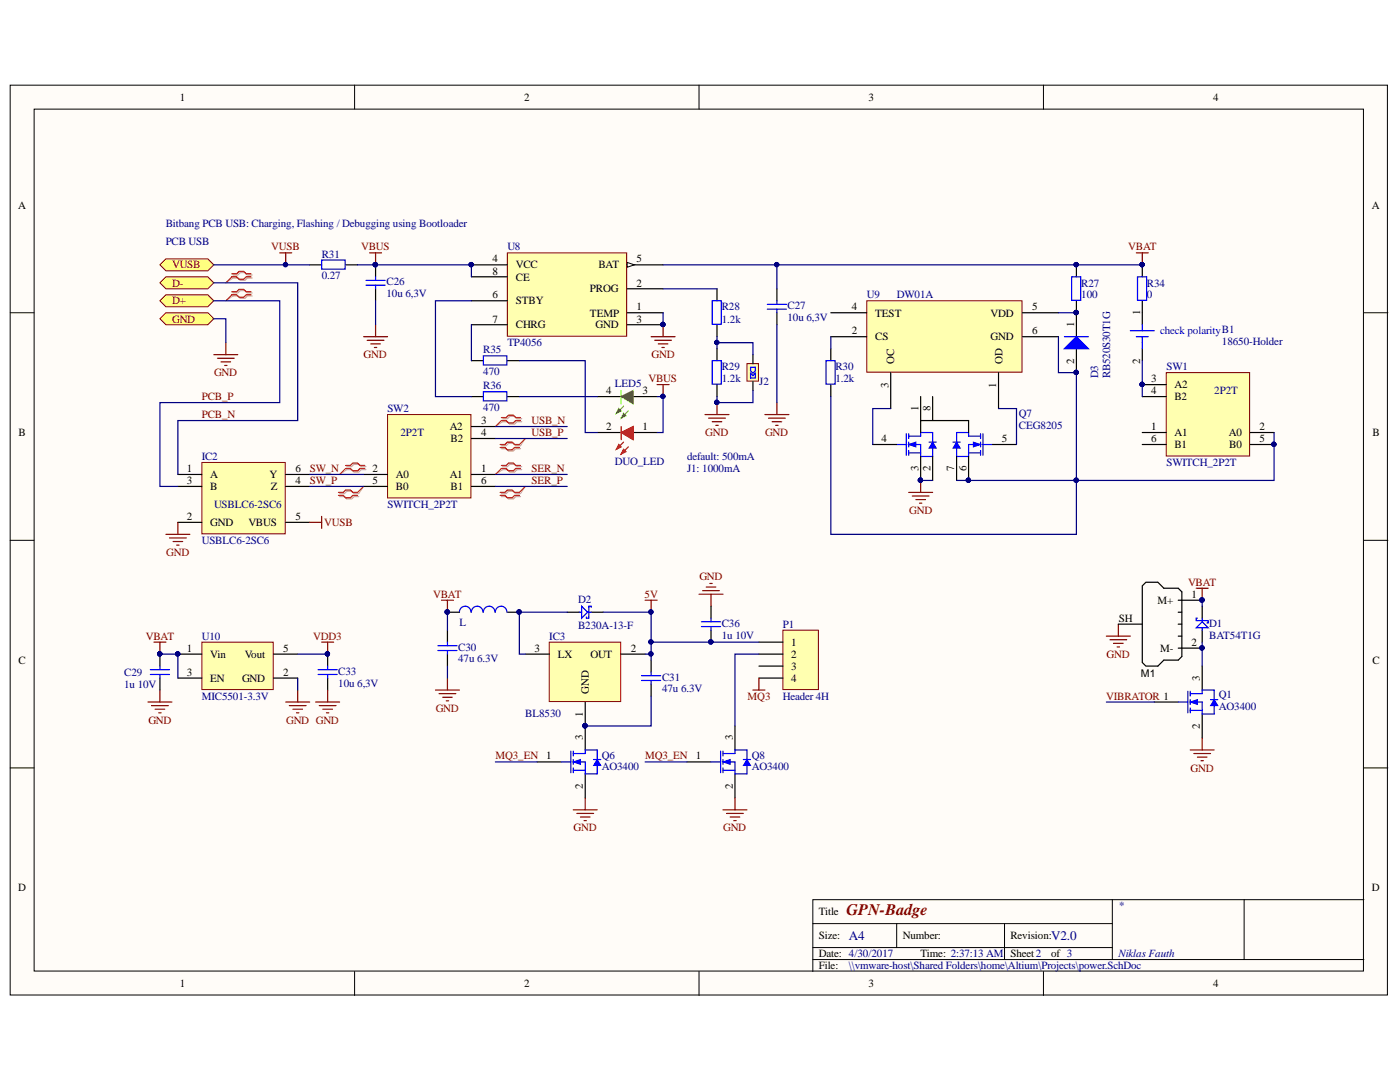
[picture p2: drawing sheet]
<svg xmlns="http://www.w3.org/2000/svg" width="279mm" height="216mm" viewBox="0 0 279 216" stroke-linecap="round" stroke-linejoin="round" font-family="sans-serif">
<defs><g id="words">
<text font-size="3.2" fill="#800000" x="168.9" y="182.7">GPN-Badge</text>
<g font-size="2.6" fill="#000080">
<text x="169.4" y="187.6">A4</text>
<text x="209.8" y="187.6">V2.0</text>
</g>
<g font-size="2.2">
<text x="35.9" y="20.1">1</text>
<text x="104.6" y="20.1">2</text>
<text x="173.3" y="20.1">3</text>
<text x="242.1" y="20.1">4</text>
<text x="3.6" y="41.6">A</text>
<text x="273.8" y="41.6">A</text>
<text x="98.3" y="52.3">4</text>
<text x="102.9" y="53.5">VCC</text>
<text x="119.4" y="53.5">BAT</text>
<text x="127" y="52.3">5</text>
<text x="98.3" y="54.8">8</text>
<text x="98.3" y="59.5">6</text>
<text x="102.9" y="56">CE</text>
<text x="117.7" y="58.4">PROG</text>
<text x="127" y="57.2">2</text>
<text x="98.3" y="64.4">7</text>
<text x="102.9" y="60.7">STBY</text>
<text x="102.9" y="65.5">CHRG</text>
<text x="117.7" y="63.2">TEMP</text>
<text x="118.8" y="65.5">GND</text>
<text x="127" y="64.4">3</text>
<text x="127" y="61.9">1</text>
<text x="170" y="61.9">4</text>
<text x="174.7" y="63.2">TEST</text>
<text x="197.7" y="63.2">VDD</text>
<text x="206" y="61.9">5</text>
<text x="214.3" y="65.3" transform="rotate(-90 214.3 65.3)">1</text>
<text x="227.5" y="62.9" transform="rotate(-90 227.5 62.9)">1</text>
<text x="170" y="66.7">2</text>
<text x="174.7" y="67.9">CS</text>
<text x="197.7" y="67.9">GND</text>
<text x="206" y="66.7">6</text>
<text x="177.3" y="77.4" transform="rotate(-90 177.3 77.4)">3</text>
<text x="178.5" y="72.6" transform="rotate(-90 178.5 72.6)">OC</text>
<text x="198.8" y="77.4" transform="rotate(-90 198.8 77.4)">1</text>
<text x="200" y="72.6" transform="rotate(-90 200 72.6)">OD</text>
<text x="214.3" y="72.6" transform="rotate(-90 214.3 72.6)">2</text>
<text x="227.5" y="72.6" transform="rotate(-90 227.5 72.6)">2</text>
<text x="229.7" y="76.3">3</text>
<text x="234.4" y="77.5">A2</text>
<text x="121" y="78.6">4</text>
<text x="128.2" y="78.6">3</text>
<text x="183.3" y="82" transform="rotate(-90 183.3 82)">1</text>
<text x="185.7" y="82" transform="rotate(-90 185.7 82)">8</text>
<text x="229.7" y="78.6">4</text>
<text x="234.4" y="79.8">B2</text>
<text x="3.7" y="87">B</text>
<text x="89.7" y="85.8">A2</text>
<text x="89.9" y="88.2">B2</text>
<text x="96" y="87">4</text>
<text x="96" y="84.7">3</text>
<text x="121" y="85.8">2</text>
<text x="128.2" y="85.8">1</text>
<text x="175.9" y="88.2">4</text>
<text x="200" y="88.2">5</text>
<text x="229.7" y="85.8">1</text>
<text x="229.7" y="88.2">6</text>
<text x="234.4" y="87">A1</text>
<text x="234.4" y="89.4">B1</text>
<text x="245.2" y="87">A0</text>
<text x="245.3" y="89.4">B0</text>
<text x="251.4" y="85.8">2</text>
<text x="251.4" y="88.2">5</text>
<text x="273.9" y="87">B</text>
<text x="37.3" y="94.2">1</text>
<text x="42" y="95.4">A</text>
<text x="53.8" y="95.4">Y</text>
<text x="59" y="94.2">6</text>
<text x="74.4" y="94.2">2</text>
<text x="79" y="95.4">A0</text>
<text x="89.7" y="95.4">A1</text>
<text x="96" y="94.2">1</text>
<text x="183.3" y="94" transform="rotate(-90 183.3 94)">3</text>
<text x="185.7" y="94" transform="rotate(-90 185.7 94)">2</text>
<text x="190.4" y="94" transform="rotate(-90 190.4 94)">7</text>
<text x="192.9" y="94" transform="rotate(-90 192.9 94)">6</text>
<text x="37.3" y="96.6">3</text>
<text x="42" y="97.8">B</text>
<text x="54.1" y="97.8">Z</text>
<text x="59" y="96.6">4</text>
<text x="74.4" y="96.6">5</text>
<text x="79" y="97.8">B0</text>
<text x="89.9" y="97.8">B1</text>
<text x="96" y="96.6">6</text>
<text x="37.3" y="103.8">2</text>
<text x="42" y="104.9">GND</text>
<text x="49.6" y="104.9">VBUS</text>
<text x="59" y="103.8">5</text>
<text x="237.8" y="119.3">1</text>
<text x="223.3" y="124.1">SH</text>
<text x="231" y="120.5">M+</text>
<text x="37.3" y="130.1">1</text>
<text x="42" y="131.2">Vin</text>
<text x="48.9" y="131.2">Vout</text>
<text x="56.5" y="130.1">5</text>
<text x="106.7" y="130.1">3</text>
<text x="111.3" y="131.2">LX</text>
<text x="117.8" y="131.2">OUT</text>
<text x="125.9" y="130.1">2</text>
<text x="157.9" y="128.9">1</text>
<text x="157.9" y="131.2">2</text>
<text x="231.5" y="130.1">M-</text>
<text x="237.8" y="128.9">2</text>
<text x="3.7" y="132.4">C</text>
<text x="37.3" y="134.8">3</text>
<text x="42" y="136.1">EN</text>
<text x="48.3" y="136.1">GND</text>
<text x="56.5" y="134.8">2</text>
<text x="157.9" y="133.6">3</text>
<text x="157.9" y="136.1">4</text>
<text x="239.5" y="135.8" transform="rotate(-90 239.5 135.8)">3</text>
<text x="273.9" y="132.4">C</text>
<text x="116.3" y="143.1" transform="rotate(-90 116.3 143.1)">1</text>
<text x="117.5" y="138.4" transform="rotate(-90 117.5 138.4)">GND</text>
<text x="116.3" y="147.7" transform="rotate(-90 116.3 147.7)">3</text>
<text x="146.3" y="147.7" transform="rotate(-90 146.3 147.7)">3</text>
<text x="239.5" y="145.4" transform="rotate(-90 239.5 145.4)">2</text>
<text x="109" y="151.5">1</text>
<text x="138.9" y="151.5">1</text>
<text x="116.3" y="157.4" transform="rotate(-90 116.3 157.4)">2</text>
<text x="146.3" y="157.4" transform="rotate(-90 146.3 157.4)">2</text>
<text x="3.6" y="177.8">D</text>
<text x="273.8" y="177.8">D</text>
<text x="163.4" y="182.7">Title</text>
<text x="163.4" y="187.4">Size:</text>
<text x="163.4" y="191">Date: 4/30/2017</text>
<text x="180.2" y="187.4">Number:</text>
<text x="183.7" y="191">Time: 2:37:13 AM</text>
<text x="201.7" y="187.4">Revision:</text>
<text x="201.7" y="191">Sheet2</text>
<text x="209.8" y="191">of 3</text>
<text x="35.9" y="196.9">1</text>
<text x="104.6" y="196.9">2</text>
<text x="163.4" y="193.4">File:</text>
<text x="173.3" y="196.9">3</text>
<text x="242.1" y="196.9">4</text>
</g>
<g font-size="2.2" fill="#000080">
<text x="33.1" y="45.2">Bitbang PCB USB: Charging, Flashing / Debugging using Bootloader</text>
<text x="33.1" y="48.8">PCB USB</text>
<text x="64.2" y="51.4">R31</text>
<text x="101.3" y="50">U8</text>
<text x="64.2" y="55.7">0.27</text>
<text x="77.1" y="56.9">C26</text>
<text x="77.1" y="59.3">10u 6,3V</text>
<text x="173" y="59.5">U9</text>
<text x="179" y="59.5">DW01A</text>
<text x="215.8" y="57.2">R27</text>
<text x="215.8" y="59.5">100</text>
<text x="228.9" y="57.2">R34</text>
<text x="228.9" y="59.5">0</text>
<text x="144.1" y="61.9">R28</text>
<text x="144.1" y="64.4">1.2k</text>
<text x="157.2" y="61.7">C27</text>
<text x="157.2" y="64.1">10u 6,3V</text>
<text x="96.4" y="70.5">R35</text>
<text x="101.3" y="69.1">TP4056</text>
<text x="243.9" y="68.8">18650-Holder</text>
<text x="96.4" y="74.8">470</text>
<text x="96.4" y="77.7">R36</text>
<text x="122.7" y="77.2">LED5</text>
<text x="144.1" y="73.9">R29</text>
<text x="144.1" y="76.3">1.2k</text>
<text x="151.5" y="76.9">J2</text>
<text x="166.7" y="73.9">R30</text>
<text x="166.7" y="76.3">1.2k</text>
<text x="219.2" y="75.5" transform="rotate(-90 219.2 75.5)">D3</text>
<text x="221.5" y="75.5" transform="rotate(-90 221.5 75.5)">RB520S30T1G</text>
<text x="232.8" y="73.9">SW1</text>
<text x="77.3" y="82.3">SW2</text>
<text x="96.4" y="82">470</text>
<text x="203.3" y="83.2">Q7</text>
<text x="242.3" y="78.6">2P2T</text>
<text x="79.9" y="87">2P2T</text>
<text x="203.3" y="85.6">CEG8205</text>
<text x="40.3" y="91.8">IC2</text>
<text x="122.7" y="92.8">DUO_LED</text>
<text x="137.1" y="91.8">default: 500mA</text>
<text x="137.1" y="94.2">J1: 1000mA</text>
<text x="232.8" y="93">SWITCH_2P2T</text>
<text x="42.7" y="101.4">USBLC6-2SC6</text>
<text x="77.3" y="101.4">SWITCH_2P2T</text>
<text x="40.3" y="108.6">USBLC6-2SC6</text>
<text x="91.7" y="124.8">L</text>
<text x="115.4" y="120.3">D2</text>
<text x="115.4" y="125.5">B230A-13-F</text>
<text x="144.1" y="125.1">C36</text>
<text x="156.2" y="125.2">P1</text>
<text x="241.3" y="125.1">D1</text>
<text x="40.3" y="127.7">U10</text>
<text x="91.4" y="129.8">C30</text>
<text x="109.6" y="127.7">IC3</text>
<text x="144.1" y="127.4">1u 10V</text>
<text x="241.3" y="127.4">BAT54T1G</text>
<text x="24.8" y="134.8">C29</text>
<text x="24.8" y="137.2">1u 10V</text>
<text x="67.5" y="134.6">C33</text>
<text x="67.5" y="137">10u 6,3V</text>
<text x="91.4" y="132.2">47u 6.3V</text>
<text x="132.1" y="135.8">C31</text>
<text x="40.3" y="139.6">MIC5501-3.3V</text>
<text x="104.8" y="143.2">BL8530</text>
<text x="132.1" y="138.2">47u 6.3V</text>
<text x="156.2" y="139.6">Header 4H</text>
<text x="243.3" y="139.4">Q1</text>
<text x="243.3" y="141.7">AO3400</text>
<text x="120.1" y="151.4">Q6</text>
<text x="120.1" y="153.7">AO3400</text>
<text x="150.1" y="151.4">Q8</text>
<text x="150.1" y="153.7">AO3400</text>
<text x="223.2" y="181.5">*</text>
<text x="223.2" y="191">Niklas Fauth</text>
<text x="169.4" y="193.4">\\vmware-host\Shared Folders\home\Altium\Projects\power.SchDoc</text>
</g>
<g font-size="2.2" fill="#800000">
<text x="34.3" y="53.5">VUSB</text>
<text x="54.1" y="50">VUSB</text>
<text x="72.1" y="50">VBUS</text>
<text x="225.2" y="50">VBAT</text>
<text x="34.3" y="57.2">D-</text>
<text x="34.3" y="60.7">D+</text>
<text x="34.3" y="64.4">GND</text>
<text x="72.6" y="71.5">GND</text>
<text x="130" y="71.5">GND</text>
<text x="42.7" y="75.1">GND</text>
<text x="129.4" y="76.3">VBUS</text>
<text x="40.3" y="79.8">PCB_P</text>
<text x="40.3" y="83.5">PCB_N</text>
<text x="106.1" y="84.7">USB_N</text>
<text x="106.1" y="87">USB_P</text>
<text x="140.8" y="87">GND</text>
<text x="152.7" y="87">GND</text>
<text x="61.8" y="94.2">SW_N</text>
<text x="106.1" y="94.2">SER_N</text>
<text x="61.8" y="96.6">SW_P</text>
<text x="106.1" y="96.6">SER_P</text>
<text x="64.7" y="104.9">VUSB</text>
<text x="181.4" y="102.6">GND</text>
<text x="33.2" y="110.9">GND</text>
<text x="86.4" y="119.3">VBAT</text>
<text x="128.7" y="119.3">5V</text>
<text x="139.6" y="115.7">GND</text>
<text x="237.1" y="116.9">VBAT</text>
<text x="29.1" y="127.7">VBAT</text>
<text x="62.5" y="127.7">VDD3</text>
<text x="220.9" y="131.2">GND</text>
<text x="87" y="142">GND</text>
<text x="149.2" y="139.6">MQ3</text>
<text x="220.8" y="139.6">VIBRATOR 1</text>
<text x="29.6" y="144.4">GND</text>
<text x="57.1" y="144.4">GND GND</text>
<text x="98.9" y="151.5">MQ3_EN</text>
<text x="128.7" y="151.5">MQ3_EN</text>
<text x="237.6" y="154">GND</text>
<text x="114.4" y="165.9">GND</text>
<text x="144.3" y="165.9">GND</text>
</g>
<text font-size="2.2" fill="#00f" x="231.5" y="66.7">check polarityB1</text>
<text font-size="2.1" x="227.7" y="135">M1</text>
</g></defs>
<g fill="#fffcf8" stroke="#000" stroke-width=".2">
<path d="M2 17h274.9v181.5h-274.9z"/>
<path d="M6.8 21.8h265.3v172h-265.3z"/>
</g>
<g fill="none" stroke="#000" stroke-width=".2">
<path d="M70.8 17v4.8M139.5 17v4.8M208.2 17v4.8M2 62.4h4.8M272.2 62.4h4.8M2 107.8h4.8M272.2 107.8h4.8M2 153.2h4.8M272.2 153.2h4.8M222 179.5v12M248.3 179.5h-86.1v14.4M272.2 179.5h-23.9v12"/>
<path d="M70.8 193.9v4.7M139.5 193.9v4.7M162.2 184.3h59.8M162.2 191.5h110M162.2 189.1h59.8M179 184.3v4.8M200.5 184.3v7.2M208.2 193.9v4.7"/>
</g>
<path d="M101.3 50.5h23.8v16.6h-23.8z" fill="#ffffb0" stroke="#800000" stroke-width=".2"/>
<path d="M94.1 55.2h7.2M94.1 52.8h7.2M125.2 52.8h7.1M125.2 57.6h7.1M94.1 60h7.2M94.1 64.8h7.2M125.2 64.8h7.1M125.2 62.4h7.1" fill="none" stroke="#000" stroke-width=".24"/>
<g fill="#000080" stroke="#000080" stroke-width=".2">
<circle cx="94" cy="52.8" r=".43"/>
<circle cx="132.3" cy="64.7" r=".43"/>
</g>
<path d="M125.2 52.4l1.4 .4-1.4 .5z" fill="#fffcf8"/>
<path d="M125.2 52.4l1.4 .4-1.4 .5z" fill="none" stroke="#000" stroke-width=".2"/>
<g fill="#000080" stroke="#000080" stroke-width=".2">
<circle cx="94" cy="52.8" r=".43"/>
<circle cx="132.3" cy="64.7" r=".43"/>
<circle cx="74.9" cy="52.8" r=".43"/>
<circle cx="143" cy="80.3" r=".43"/>
</g>
<path d="M75 52.8v2.4M75 57.6v2.4M143.1 57.6v2.4M155 57.6v2.4M143.1 64.8v2.4M143.1 69.6v2.4M143.1 76.7v2.4M155 62.4v2.4" fill="none" stroke="#000" stroke-width=".24"/>
<path d="M73 56h3.9M73 56.9h3.9M75 55.2v.8M75 56.9v.7M142.1 60h1.9v4.7h-1.9zM142.1 72h1.9v4.7h-1.9zM153.1 60.7h3.9M153.1 61.7h3.9M155 60v.7M155 61.7v.7" fill="none" stroke="#00f" stroke-width=".24"/>
<g fill="none" stroke="#800000" stroke-width=".24">
<path d="M72.6 67.2h4.7M73.3 67.9h3.3M74 68.6h1.9M74.7 69.3h.5M75 64.8v2.4M129.9 67.2h4.8M130.7 67.9h3.3M131.4 68.6h1.9M132.1 69.3h.5M132.3 64.8v2.4M140.7 82.7h4.8M141.4 83.4h3.4"/>
<path d="M142.1 84.2h1.9M142.9 84.9h.4M143.1 80.3v2.4M152.7 82.7h4.7M153.4 83.4h3.3M154.1 84.2h1.9M154.8 84.9h.5M155 80.3v2.4"/>
</g>
<path d="M149.1 72.6h2.3v3.5h-2.3z" fill="#ffffb0" stroke="#800000" stroke-width=".2"/>
<path d="M150.3 70.8v1.8M150.3 76.1v1.8" fill="none" stroke="#000" stroke-width=".24"/>
<path d="M149.8 73.3h.9v.7l-.4 .5-.5-.5zM149.8 74.5l.5 .5 .4-.5v.9h-.9z" fill="none" stroke="#00f" stroke-width=".24"/>
<path d="M173 60h31v14.3h-31z" fill="#ffffb0" stroke="#800000" stroke-width=".2"/>
<path d="M214.8 52.8v2.4M165.8 62.4h7.2M165.8 67.2h7.2M177.8 74.4v7.1M199.3 74.4v7.1M204.1 62.4h7.1M204.1 67.2h7.1M214.8 60v2.4" fill="none" stroke="#000" stroke-width=".24"/>
<g fill="#000080" stroke="#000080" stroke-width=".2">
<circle cx="214.8" cy="52.8" r=".43"/>
<circle cx="214.8" cy="62.4" r=".43"/>
</g>
<path d="M213.9 55.2h1.8v4.7h-1.8z" fill="none" stroke="#00f" stroke-width=".24"/>
<g fill="#ffff80" stroke="#800000" stroke-width=".2">
<path d="M31.9 52.8l1.2-1.1h8.4l1.2 1.1-1.2 1.2h-8.4z" fill-rule="evenodd"/>
<path d="M31.9 56.4l1.2-1.2h8.4l1.2 1.2-1.2 1.2h-8.4z" fill-rule="evenodd"/>
<path d="M31.9 60l1.2-1.2h8.4l1.2 1.2-1.2 1.2h-8.4z" fill-rule="evenodd"/>
<path d="M31.9 63.6l1.2-1.2h8.4l1.2 1.2-1.2 1.2h-8.4z" fill-rule="evenodd"/>
</g>
<path d="M61.8 52.8h2.4M69 52.8h2.4M165.8 69.6v2.4M165.8 76.7v2.4M65.4 130.5v2.4M65.4 135.3v2.4" fill="none" stroke="#000" stroke-width=".24"/>
<path d="M64.2 51.9h4.7v1.8h-4.7zM164.8 72h1.9v4.7h-1.9zM63.5 133.6h3.8M63.5 134.6h3.8M65.4 132.9v.7M65.4 134.6v.7" fill="none" stroke="#00f" stroke-width=".24"/>
<g fill="none" stroke="#800000" stroke-width=".24">
<path d="M226.8 50.5h2.4M228 50.5v2.3M42.7 70.8h4.8M43.4 71.5h3.3M44.1 72.2h1.9M44.8 72.9h.5M45.1 68.4v2.4M30.7 128.1h2.4M31.9 128.1v2.4M31.9 137.7v2.4M64.2 128.1h2.4M65.4 128.1v2.4"/>
<path d="M65.4 137.7v2.4M29.5 140.1h4.8M30.2 140.8h3.4M31 141.5h1.9M31.7 142.2h.5M63 140.1h4.8M63.7 140.8h3.4M64.4 141.5h1.9M65.1 142.2h.5"/>
</g>
<g fill="#000080" stroke="#000080" stroke-width=".2">
<circle cx="227.9" cy="52.8" r=".43"/>
<circle cx="31.9" cy="130.5" r=".43"/>
<circle cx="65.3" cy="130.5" r=".43"/>
</g>
<path d="M156.2 125.7h7.1v11.9h-7.1z" fill="#ffffb0" stroke="#800000" stroke-width=".2"/>
<path d="M151.5 128.1h4.7M151.5 130.5h4.7M151.5 132.9h4.7M151.5 135.3h4.7M107.2 152h4.8M116.8 144.9v4.7M116.8 154.4v4.8" fill="none" stroke="#000" stroke-width=".24"/>
<path d="M88.1 119.8h2.4M89.3 119.8v2.4" fill="none" stroke="#800000" stroke-width=".24"/>
<g fill="#000080" stroke="#000080" stroke-width=".2">
<circle cx="89.2" cy="122.1" r=".43"/>
<circle cx="116.7" cy="144.8" r=".43"/>
</g>
<path d="M112 152h1.9M113.9 149.9v4.3M114.4 150.4h2.4M114.4 152h2.4v2.4M114.4 153.7h2.4M114.4 149.9v.9M114.4 151.6v.9M114.4 153.2v1" fill="none" stroke="#00f" stroke-width=".24"/>
<path d="M114.4 152l1.4-.4v.9z" fill="#00f"/>
<path d="M114.4 152l1.4-.4v.9z" fill="none" stroke="#00f" stroke-width=".2"/>
<path d="M116.8 150.4v-.8h2.4v2M119.2 152.7v1.7h-2.4" fill="none" stroke="#00f" stroke-width=".24"/>
<path d="M119.2 151.6l.7 1.1h-1.4z" fill="#00f"/>
<path d="M119.2 151.6l.7 1.1h-1.4z" fill="none" stroke="#00f" stroke-width=".2"/>
<path d="M227 55.2h1.8v4.7h-1.8zM118.5 151.6h1.4" fill="none" stroke="#00f" stroke-width=".24"/>
<g fill="#000080" stroke="#000080" stroke-width=".2">
<circle cx="116.7" cy="144.8" r=".43"/>
<circle cx="129.9" cy="122.1" r=".43"/>
<circle cx="227.9" cy="52.8" r=".43"/>
</g>
<path d="M128.7 119.8h2.4M129.9 119.8v2.4M150.3 137.7h2.4M151.5 135.3v2.4M116.8 159.2v2.4M114.4 161.6h4.8M115.1 162.3h3.4M115.8 163h1.9M116.6 163.7h.4" fill="none" stroke="#800000" stroke-width=".24"/>
<path d="M228 52.8v2.4M119.2 79.1h4.8M126.4 79.1h4.7M228 60v2.4" fill="none" stroke="#000" stroke-width=".24"/>
<path d="M124.4 81l-1.4 1.5M125.4 82l-1.4 1.4" fill="none" stroke="#0f0" stroke-width=".24"/>
<path d="M123.5 81.5l.5 .5-1 .5z" fill="#0f0"/>
<path d="M123.5 81.5l.5 .5-1 .5z" fill="none" stroke="#0f0" stroke-width=".24"/>
<path d="M124.4 82.5l.5 .5-.9 .4z" fill="#0f0"/>
<path d="M124.4 82.5l.5 .5-.9 .4z" fill="none" stroke="#0f0" stroke-width=".24"/>
<path d="M124 79.1l2.4-1.2v2.7z" fill="#0f0"/>
<path d="M124 79.1l2.4-1.2v2.7zM124 77.9v2.7" fill="none" stroke="#0f0" stroke-width=".24"/>
<path d="M119.2 86.3h4.8M126.4 86.3h4.7" fill="none" stroke="#000" stroke-width=".24"/>
<path d="M124.4 88.2l-1.4 1.5M125.4 89.2l-1.4 1.4" fill="none" stroke="#f00" stroke-width=".24"/>
<path d="M123.5 88.7l.5 .5-1 .5z" fill="#f00"/>
<path d="M123.5 88.7l.5 .5-1 .5z" fill="none" stroke="#f00" stroke-width=".24"/>
<path d="M124.4 89.7l.5 .4-.9 .5z" fill="#f00"/>
<path d="M124.4 89.7l.5 .4-.9 .5z" fill="none" stroke="#f00" stroke-width=".24"/>
<path d="M124 86.3l2.4-1.2v2.6z" fill="#f00"/>
<path d="M124 86.3l2.4-1.2v2.6zM124 85.1v2.6" fill="none" stroke="#f00" stroke-width=".24"/>
<path d="M239.9 132.9v4.8M230.4 140.1h4.7M239.9 142.5v4.8" fill="none" stroke="#000" stroke-width=".24"/>
<path d="M237.1 137.9v4.3M237.5 138.4h2.4M237.5 137.9v1M237.5 139.6v1M235.1 140.1h2M237.5 140.1h2.4v2.4M237.5 141.8h2.4M237.5 141.3v.9" fill="none" stroke="#00f" stroke-width=".24"/>
<path d="M237.5 140.1l1.5-.5v1z" fill="#00f"/>
<path d="M237.5 140.1l1.5-.5v1z" fill="none" stroke="#00f" stroke-width=".2"/>
<path d="M239.9 138.4v-.7h2.4v1.9M242.3 140.8v1.7h-2.4" fill="none" stroke="#00f" stroke-width=".24"/>
<path d="M242.3 139.6l.7 1.2h-1.4z" fill="#00f"/>
<path d="M242.3 139.6l.7 1.2h-1.4z" fill="none" stroke="#00f" stroke-width=".2"/>
<path d="M238.7 125.3l1.2-1.2 1.2 1.2zM239 123.4h-.3v.4h2.4v.5h-.2M239.9 123.4v.4M239.9 125.3v.4M241.6 139.6h1.4" fill="none" stroke="#00f" stroke-width=".24"/>
<g fill="none" stroke="#800000" stroke-width=".24">
<path d="M73.8 50.5h2.3M75 50.5v2.3M131.1 76.7h2.4M132.3 76.7v2.4M238.7 117.4h2.4M239.9 117.4v2.4M220.8 126.9h4.8M221.5 127.7h3.4M222.2 128.4h1.9M222.9 129.1h.5M223.2 124.5v2.4M237.5 149.6h4.8"/>
<path d="M238.3 150.4h3.3M239 151.1h1.9M239.7 151.8h.5M239.9 147.3v2.3"/>
</g>
<g fill="#000080" stroke="#000080" stroke-width=".2">
<circle cx="239.9" cy="119.7" r=".43"/>
<circle cx="74.9" cy="52.8" r=".43"/>
<circle cx="132.3" cy="79.1" r=".43"/>
</g>
<path d="M239.9 121v2.4M239.9 125.7v2.4" fill="none" stroke="#000" stroke-width=".24"/>
<path d="M40.3 128.1h14.2v9.5h-14.2z" fill="#ffffb0" stroke="#800000" stroke-width=".2"/>
<path d="M31.9 130.5v2.4M31.9 135.3v2.4M35.5 130.5h4.8M35.5 135.3h4.8M54.6 130.5h4.8M54.6 135.3h4.8" fill="none" stroke="#000" stroke-width=".24"/>
<g fill="#000080" stroke="#000080" stroke-width=".2">
<circle cx="35.5" cy="130.5" r=".43"/>
<circle cx="31.9" cy="130.5" r=".43"/>
</g>
<path d="M59.4 137.7v2.4M57 140.1h4.8M57.7 140.8h3.4M58.5 141.5h1.9M59.2 142.2h.5" fill="none" stroke="#800000" stroke-width=".24"/>
<path d="M179 88.7h1.9M180.9 86.5v4.3M181.3 87h2.4M181.3 88.7h2.4v2.4M181.3 90.4h2.4M181.3 86.5v1M181.3 88.2v1M181.3 89.9v.9M30 133.6h3.8M30 134.6h3.8M31.9 132.9v.7M31.9 134.6v.7" fill="none" stroke="#00f" stroke-width=".24"/>
<path d="M181.3 88.7l1.5-.5v1z" fill="#00f"/>
<path d="M181.3 88.7l1.5-.5v1z" fill="none" stroke="#00f" stroke-width=".2"/>
<path d="M183.7 86.3v.7" fill="none" stroke="#00f" stroke-width=".24"/>
<path d="M186.1 88.2l.7 1.2h-1.4z" fill="#00f"/>
<path d="M186.1 88.2l.7 1.2h-1.4z" fill="none" stroke="#00f" stroke-width=".2"/>
<path d="M183.7 86.3h2.4v1.9M185.4 88.2h1.4M186.1 89.4v1.7h-2.4M193.3 87h2.4M193.3 90.4h2.4M195.7 88.7h-2.4v2.4M195.7 86.5v1M195.7 88.2v1M195.7 89.9v.9M196.2 88.7h1.9M196.2 86.5v4.3" fill="none" stroke="#00f" stroke-width=".24"/>
<path d="M183.7 79.1v4.8M174.2 88.7h4.8M183.7 91.1v4.8" fill="none" stroke="#000" stroke-width=".24"/>
<circle cx="183.7" cy="95.8" r=".43" fill="#000080" stroke="#000080" stroke-width=".2"/>
<path d="M194.3 88.2l1.4 .5-1.4 .5z" fill="#00f"/>
<path d="M194.3 88.2l1.4 .5-1.4 .5z" fill="none" stroke="#00f" stroke-width=".2"/>
<path d="M193.3 86.3v.7" fill="none" stroke="#00f" stroke-width=".24"/>
<path d="M190.9 88.2l.7 1.2h-1.4z" fill="#00f"/>
<path d="M190.9 88.2l.7 1.2h-1.4z" fill="none" stroke="#00f" stroke-width=".2"/>
<path d="M190.2 88.2h1.4M190.9 89.4v1.7h2.4M193.3 86.3h-2.4v1.9" fill="none" stroke="#00f" stroke-width=".24"/>
<path d="M186.1 79.1v4.8M183.7 86.3v-2.4h9.6v2.4M186.1 91.1v4.8M190.9 91.1v4.8M193.3 91.1v4.8M198.1 88.7h4.8" fill="none" stroke="#000" stroke-width=".24"/>
<g fill="#000080" stroke="#000080" stroke-width=".2">
<circle cx="193.3" cy="95.8" r=".43"/>
<circle cx="183.7" cy="95.8" r=".43"/>
</g>
<path d="M77.3 82.7h16.7v16.7h-16.7z" fill="#ffffb0" stroke="#800000" stroke-width=".2"/>
<path d="M72.6 94.7h4.7M72.6 97.1h4.7M94.1 94.7h4.8M94.1 97.1h4.8M94.1 87.5h4.8M94.1 85.1h4.8" fill="none" stroke="#000" stroke-width=".24"/>
<path d="M232.8 74.4h16.6v16.6h-16.6z" fill="#ffffb0" stroke="#800000" stroke-width=".2"/>
<path d="M228 79.1h4.8M228 76.7h4.8M228 86.3h4.8M228 88.7h4.8M249.5 86.3h4.8M249.5 88.7h4.8" fill="none" stroke="#000" stroke-width=".24"/>
<g fill="#000080" stroke="#000080" stroke-width=".2">
<circle cx="254.2" cy="88.6" r=".43"/>
<circle cx="227.9" cy="76.7" r=".43"/>
</g>
<path d="M46.5 54.9h1l.4-.5h1l.5 .5h.9M46.5 55.5h1l.4 .5h1l.5-.5h.9M46.5 58.5h1l.4-.5h1l.5 .5h.9M46.5 59.1h1l.4 .4h1l.5-.4h.9M100.1 99.1h.9l.5 .5h.9l.5-.5h1M100.1 98.5h.9l.5-.5h.9l.5 .5h1M100.1 89.5h.9l.5 .5h.9l.5-.5h1M100.1 88.9h.9l.5-.4h.9l.5 .4h1M100.3 93.1h1l.4-.5h1l.5 .5h.9M100.3 93.7h1l.4 .5h1l.5-.5h.9M100.3 83.6h1l.4-.5h1l.5 .5h.9M100.3 84.2h1l.4 .4h1l.5-.4h.9" fill="none" stroke="#d0a19e" stroke-width=".24"/>
<path d="M46.5 55.5l-1.4 .9M46.5 59.1l-1.4 .9M100.3 93.7l-1.4 1M100.3 84.2l-1.4 .9M104.8 97.1l-.9 1.4M104.8 87.5l-.9 1.4" fill="none" stroke="#d0a19e" stroke-width=".2"/>
<path d="M46.3 54.6h.9l.5-.4h1l.4 .4h1M46.3 55.2h.9l.5 .5h1l.4-.5h1M46.3 58.2h.9l.5-.5h1l.4 .5h1M46.3 58.8h.9l.5 .5h1l.4-.5h1M99.8 98.9h1l.5 .4h.9l.5-.4h.9M99.8 98.3h1l.5-.5h.9l.5 .5h.9M99.8 89.3h1l.5 .5h.9l.5-.5h.9M99.8 88.7h1l.5-.5h.9l.5 .5h.9M100.1 92.9h.9l.5-.5h.9l.5 .5h1M100.1 93.5h.9l.5 .5h.9l.5-.5h1M100.1 83.3h.9l.5-.5h.9l.5 .5h1M100.1 83.9h.9l.5 .5h.9l.5-.5h1" fill="none" stroke="#f00" stroke-width=".24"/>
<path d="M46.3 55.2l-1.2 1.2M46.3 58.8l-1.2 1.2M100.1 93.5l-1.2 1.2M100.1 83.9l-1.2 1.2M104.8 97.1l-1.2 1.2M104.8 87.5l-1.2 1.2" fill="none" stroke="#f00" stroke-width=".2"/>
<path d="M40.3 92.3h16.6v14.2h-16.6z" fill="#ffffb0" stroke="#800000" stroke-width=".2"/>
<path d="M35.5 94.7h4.8M35.5 97.1h4.8M57 94.7h4.8M57 97.1h4.8M35.5 104.2h4.8M57 104.2h4.8M89.3 122.2h2.4M101.3 122.2h2.3M113.2 122.2h2.4M118 122.2h2.4" fill="none" stroke="#000" stroke-width=".24"/>
<path d="M33.1 106.6h4.8M33.8 107.3h3.4M34.5 108.1h2M35.3 108.8h.4M35.5 104.2v2.4" fill="none" stroke="#800000" stroke-width=".24"/>
<path d="M94 122.2a1.15 1.15 0 0 0-1.2-1.2 1.15 1.15 0 0 0-1.1 1.2M96.4 122.2a1.15 1.15 0 0 0-1.2-1.2 1.15 1.15 0 0 0-1.1 1.2M98.8 122.2a1.15 1.15 0 0 0-1.2-1.2 1.15 1.15 0 0 0-1.1 1.2M101.2 122.2a1.15 1.15 0 0 0-1.2-1.2 1.15 1.15 0 0 0-1.1 1.2M115.6 122.2h.5M116.1 121l1.2 1.2-1.2 1.2zM117.5 122.2h.5M118 121.2v-.2h-.5v2.4h-.5v-.3" fill="none" stroke="#00f" stroke-width=".24"/>
<g fill="#000080" stroke="#000080" stroke-width=".2">
<circle cx="103.6" cy="122.1" r=".43"/>
<circle cx="89.2" cy="122.1" r=".43"/>
</g>
<path d="M109.6 128.1h14.3v11.9h-14.3z" fill="#ffffb0" stroke="#800000" stroke-width=".2"/>
<path d="M228 62.4v2.4M228 69.6v2.4M89.3 125.7v2.4M89.3 130.5v2.4M104.8 130.5h4.8M124 130.5h4.7M129.9 131.7v2.4M129.9 136.5v2.4M116.8 140.1v4.8M137.1 152h4.8M146.7 144.9v4.7M146.7 154.4v4.8" fill="none" stroke="#000" stroke-width=".24"/>
<circle cx="116.7" cy="144.8" r=".43" fill="#000080" stroke="#000080" stroke-width=".2"/>
<g fill="none" stroke="#00f" stroke-width=".24">
<path d="M226.8 67.2h1.2v2.4M228 64.8v1.2h-2.4M228 66h2.4M228 67.2h1.2M87.4 128.8h3.8M87.4 129.8h3.8M89.3 128.1v.7M89.3 129.8v.7M128 134.8h3.9M128 135.8h3.9M129.9 134.1v.7M129.9 135.8v.7"/>
<path d="M141.9 152h1.9M143.8 149.9v4.3M144.3 150.4h2.4M144.3 152h2.4v2.4M144.3 153.7h2.4M144.3 149.9v.9M144.3 151.6v.9M144.3 153.2v1"/>
</g>
<path d="M86.9 137.7h4.8M87.6 138.4h3.4M88.3 139.1h2M89.1 139.8h.4M89.3 135.3v2.4" fill="none" stroke="#800000" stroke-width=".24"/>
<path d="M144.3 152l1.4-.4v.9z" fill="#00f"/>
<path d="M144.3 152l1.4-.4v.9z" fill="none" stroke="#00f" stroke-width=".2"/>
<path d="M146.7 150.4v-.8h2.4v2M149.1 152.7v1.7h-2.4" fill="none" stroke="#00f" stroke-width=".24"/>
<path d="M149.1 151.6l.7 1.1h-1.4z" fill="#00f"/>
<path d="M149.1 151.6l.7 1.1h-1.4z" fill="none" stroke="#00f" stroke-width=".2"/>
<path d="M96.5 71h4.7v1.8h-4.7zM96.5 78.2h4.7v1.8h-4.7zM140 125h3.8M140 124.1h3.8M141.9 123.4v.7M141.9 125v.7M148.4 151.6h1.4" fill="none" stroke="#00f" stroke-width=".24"/>
<g fill="none" stroke="#800000" stroke-width=".24">
<path d="M55.8 50.5h2.4M57 50.5v2.3M181.3 98.3h4.8M182.1 99h3.3M182.8 99.7h1.9M183.7 95.9v2.4M61.8 104.2h2.4M64.2 103v2.4M139.5 118.6h4.8M140.2 117.9h3.4M140.9 117.1h2M141.7 116.4h.4"/>
<path d="M141.9 118.6v2.4M183.5 100.4h.5M146.7 159.2v2.4M144.3 161.6h4.8M145 162.3h3.4M145.7 163h1.9M146.4 163.7h.5"/>
</g>
<path d="M67.8 99.1h.9l.5 .5h1l.4-.5h1M67.8 98.5h.9l.5-.5h1l.4 .5h1M69.2 93.1h1l.4-.5h1l.5 .5h.9M69.2 93.7h1l.4 .5h1l.5-.5h.9" fill="none" stroke="#d0a19e" stroke-width=".24"/>
<path d="M69.2 93.7l-1.4 1M72.6 97.1l-1 1.4" fill="none" stroke="#d0a19e" stroke-width=".2"/>
<path d="M67.5 98.9h1l.5 .4h.9l.5-.4h1M67.5 98.3h1l.5-.5h.9l.5 .5h1M69 92.9h.9l.5-.5h1l.4 .5h1M69 93.5h.9l.5 .5h1l.4-.5h1" fill="none" stroke="#f00" stroke-width=".24"/>
<path d="M69 93.5l-1.2 1.2M72.6 97.1l-1.2 1.2" fill="none" stroke="#f00" stroke-width=".2"/>
<g fill="none" stroke="#000" stroke-width=".24">
<path d="M94.1 72h2.4M94.1 79.1h2.4M101.3 72h2.3M101.3 79.1h2.3M214.8 62.4v4.8M214.8 69.6v4.8M228 116.9l.7-.7h2.4l1.2 1.2h2.8l.8 .7v12.9l-.8 .7h-2.8l-1.2 1.2h-2.4l-.7-.7zM235.1 119.8h4.8M141.9 121v2.4M141.9 125.7v2.4M223.2 124.5h4.8M235.1 124.5h.8"/>
<path d="M235.1 122.2h.8M235.1 126.9h.8M235.1 129.3h4.8"/>
</g>
<g fill="#000080" stroke="#000080" stroke-width=".2">
<circle cx="239.9" cy="119.7" r=".43"/>
<circle cx="239.9" cy="129.3" r=".43"/>
<circle cx="57" cy="52.8" r=".43"/>
<circle cx="141.8" cy="128.1" r=".43"/>
<circle cx="183.7" cy="95.8" r=".43"/>
<circle cx="214.8" cy="62.4" r=".43"/>
<circle cx="214.8" cy="74.3" r=".43"/>
</g>
<path d="M212.4 69.6l2.4-2.4 2.4 2.4z" fill="#00f"/>
<path d="M212.4 69.6l2.4-2.4 2.4 2.4zM212.4 67.2h4.8" fill="none" stroke="#00f" stroke-width=".24"/>
<g fill="#000080" stroke="#000080" stroke-width=".2">
<circle cx="214.8" cy="62.4" r=".43"/>
<circle cx="214.8" cy="74.3" r=".43"/>
<circle cx="132.3" cy="64.7" r=".43"/>
<circle cx="143" cy="68.3" r=".43"/>
<circle cx="143" cy="80.3" r=".43"/>
<circle cx="183.7" cy="95.8" r=".43"/>
<circle cx="57" cy="52.8" r=".43"/>
<circle cx="94" cy="52.8" r=".43"/>
<circle cx="74.9" cy="52.8" r=".43"/>
<circle cx="239.9" cy="119.7" r=".43"/>
<circle cx="239.9" cy="129.3" r=".43"/>
<circle cx="227.9" cy="76.7" r=".43"/>
<circle cx="155" cy="52.8" r=".43"/>
<circle cx="214.8" cy="52.8" r=".43"/>
<circle cx="227.9" cy="52.8" r=".43"/>
<circle cx="132.3" cy="79.1" r=".43"/>
<circle cx="65.3" cy="130.5" r=".43"/>
<circle cx="35.5" cy="130.5" r=".43"/>
<circle cx="31.9" cy="130.5" r=".43"/>
<circle cx="254.2" cy="88.6" r=".43"/>
<circle cx="214.8" cy="95.8" r=".43"/>
<circle cx="193.3" cy="95.8" r=".43"/>
<circle cx="129.9" cy="130.5" r=".43"/>
<circle cx="129.9" cy="128.1" r=".43"/>
<circle cx="129.9" cy="122.1" r=".43"/>
<circle cx="103.6" cy="122.1" r=".43"/>
<circle cx="89.2" cy="122.1" r=".43"/>
<circle cx="141.8" cy="128.1" r=".43"/>
<circle cx="116.7" cy="144.8" r=".43"/>
</g>
<g fill="none" stroke="#000080" stroke-width=".24">
<path d="M42.7 52.8h19.1M42.7 56.4h16.7v27.5h-23.9v10.8M71.4 52.8h22.7v2.4M132.3 52.8h22.7v4.8M132.3 57.6h10.8M155 52.8h73M42.7 63.6h2.4v4.8M42.7 60h13.1v20.3h-23.9v16.8h3.6M75 60v4.8M94.1 60h-7.2v19.1h7.2M94.1 64.8v7.2M103.6 72h13.2v14.3h2.4"/>
<path d="M103.6 79.1h15.6M131.1 79.1h1.2v7.2h-1.2M132.3 62.4v2.4M143.1 68.4h7.2v2.4M143.1 67.2v2.4M150.3 77.9v2.4h-7.2v-1.2M155 64.8v15.5M165.8 67.2v2.4M211.2 67.2v7.2h3.6v32.2h-49v-27.5M211.2 62.4h3.6M228 72v7.1M61.8 94.7h10.8"/>
<path d="M61.8 97.1h10.8M98.9 85.1h14.3M98.9 87.5h14.3M98.9 94.7h14.3M98.9 97.1h14.3M177.8 81.5h-3.6v7.2M183.7 95.9h2.4M199.3 81.5h3.6v7.2M254.3 86.3v9.6h-63.4M239.9 119.8v1.2M31.9 130.5h3.6v4.8M59.4 135.3v2.4"/>
<path d="M59.4 130.5h6M89.3 122.2v3.5M89.3 132.9v2.4M113.2 122.2h-9.6v8.3h1.2M120.4 122.2h9.5v9.5M128.7 130.5h1.2M129.9 128.1h21.6M129.9 138.9v6h-13.1M151.5 130.5h-4.8v14.4M239.9 128.1v4.8M98.9 152h8.3M128.7 152h8.4"/>
<path d="M220.8 140.1h9.6"/>
</g>
<use href="#words"/>
</svg>
